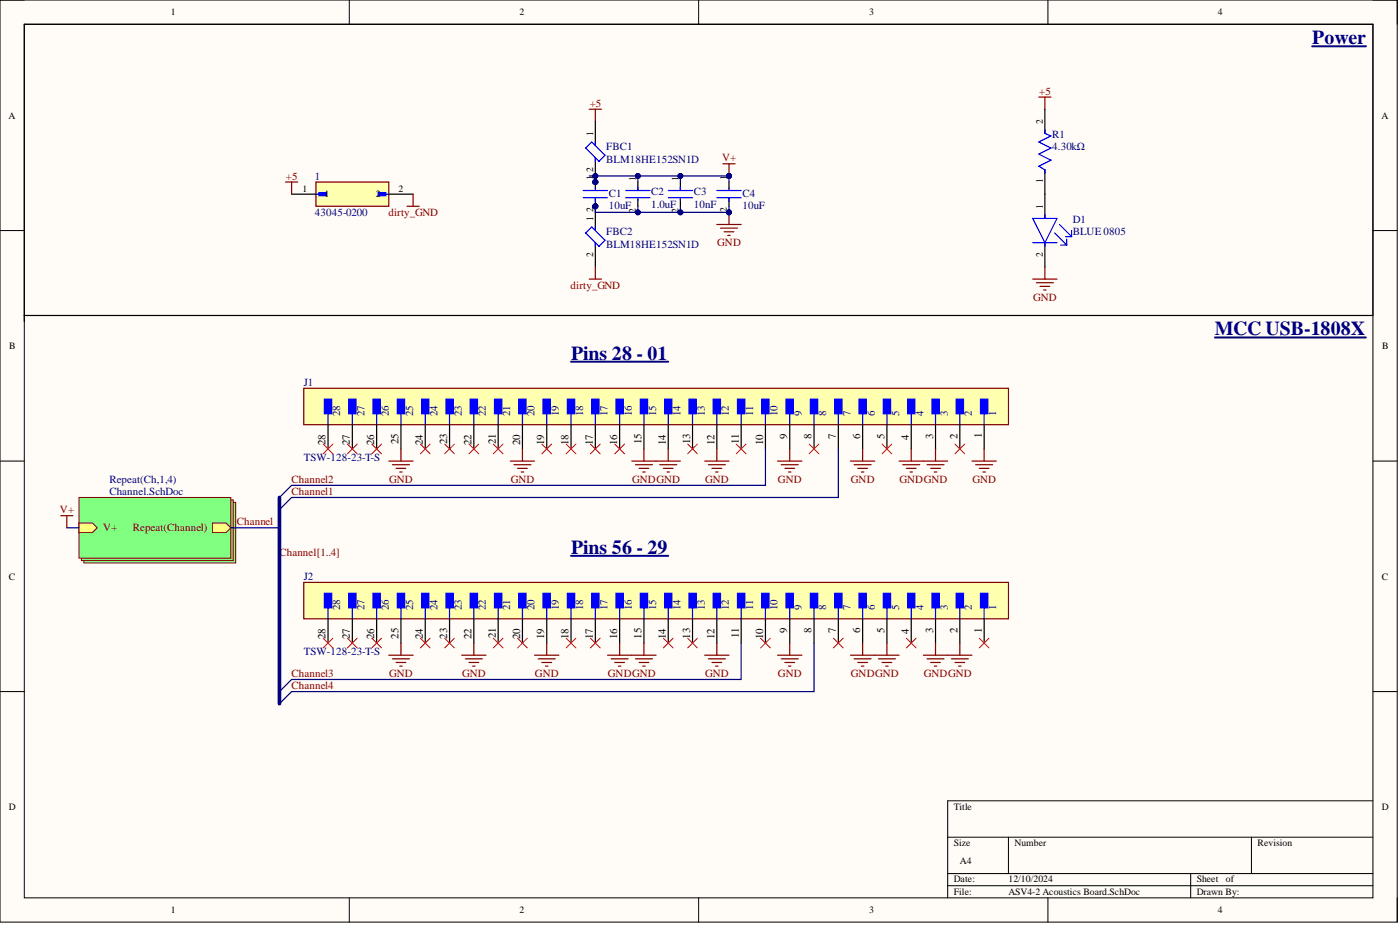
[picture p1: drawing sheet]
<svg xmlns="http://www.w3.org/2000/svg" width="292mm" height="193mm" viewBox="0 0 292 193" stroke-linecap="round" stroke-linejoin="round" font-family="sans-serif">
<defs><g id="words">
<g font-size="4.1" fill="#000080">
<text x="273.8" y="9.2">Power</text>
<text x="253.5" y="69.9">MCC USB-1808X</text>
<text x="119.1" y="75">Pins 28 - 01</text>
<text x="119.1" y="115.5">Pins 56 - 29</text>
</g>
<g font-size="2.3" fill="#800000">
<text x="123" y="22.3">+5</text>
<text x="216.8" y="19.7">+5</text>
<text x="150.7" y="33.7">V+</text>
<text x="59.7" y="37.5">+5</text>
<text x="81" y="45.1">dirty_GND</text>
<text x="149.6" y="51.4">GND</text>
<text x="119.1" y="60.2">dirty_GND</text>
<text x="215.6" y="62.8">GND</text>
<text x="60.8" y="100.7">Channel2</text>
<text x="81.2" y="100.7">GND</text>
<text x="106.6" y="100.7">GND</text>
<text x="131.9" y="100.7">GNDGND</text>
<text x="147.1" y="100.7">GND</text>
<text x="162.3" y="100.7">GND</text>
<text x="177.5" y="100.7">GND</text>
<text x="187.7" y="100.7">GNDGND</text>
<text x="202.9" y="100.7">GND</text>
<text x="12.5" y="107.1">V+</text>
<text x="60.8" y="103.3">Channel1</text>
<text x="21.5" y="110.9">V+</text>
<text x="27.7" y="110.9">Repeat(Channel)</text>
<text x="49.4" y="109.6">Channel</text>
<text x="58.3" y="115.9">Channel[1..4]</text>
<text x="60.8" y="141.2">Channel3</text>
<text x="60.8" y="143.8">Channel4</text>
<text x="81.2" y="141.2">GND</text>
<text x="96.4" y="141.2">GND</text>
<text x="111.6" y="141.2">GND</text>
<text x="126.8" y="141.2">GNDGND</text>
<text x="147.1" y="141.2">GND</text>
<text x="162.3" y="141.2">GND</text>
<text x="177.5" y="141.2">GNDGND</text>
<text x="192.7" y="141.2">GNDGND</text>
</g>
<g font-size="2.3" fill="#000080">
<text x="219.5" y="28.9">R1</text>
<text x="126.5" y="31.4">FBC1</text>
<text x="126.5" y="33.9">BLM18HE152SN1D</text>
<text x="219.5" y="31.4">4.30kΩ</text>
<text x="65.7" y="37.5">1</text>
<text x="127" y="41">C1</text>
<text x="135.9" y="40.8">C2</text>
<text x="144.7" y="40.8">C3</text>
<text x="154.9" y="41">C4</text>
<text x="65.7" y="45.1">43045-0200</text>
<text x="127" y="43.5">10uF</text>
<text x="135.9" y="43.3">1.0uF</text>
<text x="144.7" y="43.3">10nF</text>
<text x="154.9" y="43.5">10uF</text>
<text x="223.8" y="46.6">D1</text>
<text x="126.5" y="49.1">FBC2</text>
<text x="126.5" y="51.6">BLM18HE152SN1D</text>
<text x="223.8" y="49.1">BLUE 0805</text>
<text x="63.4" y="80.5">J1</text>
<text x="71" y="86.8" transform="rotate(-90 71 86.8)">28</text>
<text x="76" y="86.8" transform="rotate(-90 76 86.8)">27</text>
<text x="81.1" y="86.8" transform="rotate(-90 81.1 86.8)">26</text>
<text x="86.2" y="86.8" transform="rotate(-90 86.2 86.8)">25</text>
<text x="91.3" y="86.8" transform="rotate(-90 91.3 86.8)">24</text>
<text x="96.3" y="86.8" transform="rotate(-90 96.3 86.8)">23</text>
<text x="101.4" y="86.8" transform="rotate(-90 101.4 86.8)">22</text>
<text x="106.5" y="86.8" transform="rotate(-90 106.5 86.8)">21</text>
<text x="111.5" y="86.8" transform="rotate(-90 111.5 86.8)">20</text>
<text x="116.6" y="86.8" transform="rotate(-90 116.6 86.8)">19</text>
<text x="121.7" y="86.8" transform="rotate(-90 121.7 86.8)">18</text>
<text x="126.7" y="86.8" transform="rotate(-90 126.7 86.8)">17</text>
<text x="131.8" y="86.8" transform="rotate(-90 131.8 86.8)">16</text>
<text x="136.9" y="86.8" transform="rotate(-90 136.9 86.8)">15</text>
<text x="142" y="86.8" transform="rotate(-90 142 86.8)">14</text>
<text x="147" y="86.8" transform="rotate(-90 147 86.8)">13</text>
<text x="152.1" y="86.8" transform="rotate(-90 152.1 86.8)">12</text>
<text x="157.2" y="86.8" transform="rotate(-90 157.2 86.8)">11</text>
<text x="162.2" y="86.8" transform="rotate(-90 162.2 86.8)">10</text>
<text x="167.3" y="86.8" transform="rotate(-90 167.3 86.8)">9</text>
<text x="172.4" y="86.8" transform="rotate(-90 172.4 86.8)">8</text>
<text x="177.4" y="86.8" transform="rotate(-90 177.4 86.8)">7</text>
<text x="182.5" y="86.8" transform="rotate(-90 182.5 86.8)">6</text>
<text x="187.6" y="86.8" transform="rotate(-90 187.6 86.8)">5</text>
<text x="192.7" y="86.8" transform="rotate(-90 192.7 86.8)">4</text>
<text x="197.7" y="86.8" transform="rotate(-90 197.7 86.8)">3</text>
<text x="202.8" y="86.8" transform="rotate(-90 202.8 86.8)">2</text>
<text x="207.9" y="86.8" transform="rotate(-90 207.9 86.8)">1</text>
<text x="22.8" y="100.7">Repeat(Ch,1,4)</text>
<text x="63.4" y="96.2">TSW-128-23-T-S</text>
<text x="22.8" y="103.3">Channel.SchDoc</text>
<text x="63.4" y="121">J2</text>
<text x="71" y="127.3" transform="rotate(-90 71 127.3)">28</text>
<text x="76" y="127.3" transform="rotate(-90 76 127.3)">27</text>
<text x="81.1" y="127.3" transform="rotate(-90 81.1 127.3)">26</text>
<text x="86.2" y="127.3" transform="rotate(-90 86.2 127.3)">25</text>
<text x="91.3" y="127.3" transform="rotate(-90 91.3 127.3)">24</text>
<text x="96.3" y="127.3" transform="rotate(-90 96.3 127.3)">23</text>
<text x="101.4" y="127.3" transform="rotate(-90 101.4 127.3)">22</text>
<text x="106.5" y="127.3" transform="rotate(-90 106.5 127.3)">21</text>
<text x="111.5" y="127.3" transform="rotate(-90 111.5 127.3)">20</text>
<text x="116.6" y="127.3" transform="rotate(-90 116.6 127.3)">19</text>
<text x="121.7" y="127.3" transform="rotate(-90 121.7 127.3)">18</text>
<text x="126.7" y="127.3" transform="rotate(-90 126.7 127.3)">17</text>
<text x="131.8" y="127.3" transform="rotate(-90 131.8 127.3)">16</text>
<text x="136.9" y="127.3" transform="rotate(-90 136.9 127.3)">15</text>
<text x="142" y="127.3" transform="rotate(-90 142 127.3)">14</text>
<text x="147" y="127.3" transform="rotate(-90 147 127.3)">13</text>
<text x="152.1" y="127.3" transform="rotate(-90 152.1 127.3)">12</text>
<text x="157.2" y="127.3" transform="rotate(-90 157.2 127.3)">11</text>
<text x="162.2" y="127.3" transform="rotate(-90 162.2 127.3)">10</text>
<text x="167.3" y="127.3" transform="rotate(-90 167.3 127.3)">9</text>
<text x="172.4" y="127.3" transform="rotate(-90 172.4 127.3)">8</text>
<text x="177.4" y="127.3" transform="rotate(-90 177.4 127.3)">7</text>
<text x="182.5" y="127.3" transform="rotate(-90 182.5 127.3)">6</text>
<text x="187.6" y="127.3" transform="rotate(-90 187.6 127.3)">5</text>
<text x="192.7" y="127.3" transform="rotate(-90 192.7 127.3)">4</text>
<text x="197.7" y="127.3" transform="rotate(-90 197.7 127.3)">3</text>
<text x="202.8" y="127.3" transform="rotate(-90 202.8 127.3)">2</text>
<text x="207.9" y="127.3" transform="rotate(-90 207.9 127.3)">1</text>
<text x="63.4" y="136.7">TSW-128-23-T-S</text>
</g>
<g font-size="2.3">
<text x="67.9" y="92.8" transform="rotate(-90 67.9 92.8)">28</text>
<text x="73" y="92.8" transform="rotate(-90 73 92.8)">27</text>
<text x="78.1" y="92.8" transform="rotate(-90 78.1 92.8)">26</text>
<text x="83.1" y="92.7" transform="rotate(-90 83.1 92.7)">25</text>
<text x="88.2" y="92.8" transform="rotate(-90 88.2 92.8)">24</text>
<text x="93.3" y="92.7" transform="rotate(-90 93.3 92.7)">23</text>
<text x="98.4" y="92.8" transform="rotate(-90 98.4 92.8)">22</text>
<text x="103.4" y="92.6" transform="rotate(-90 103.4 92.6)">21</text>
<text x="108.5" y="92.8" transform="rotate(-90 108.5 92.8)">20</text>
<text x="113.6" y="92.8" transform="rotate(-90 113.6 92.8)">19</text>
<text x="118.6" y="92.8" transform="rotate(-90 118.6 92.8)">18</text>
<text x="123.7" y="92.8" transform="rotate(-90 123.7 92.8)">17</text>
<text x="128.8" y="92.8" transform="rotate(-90 128.8 92.8)">16</text>
<text x="133.8" y="92.7" transform="rotate(-90 133.8 92.7)">15</text>
<text x="138.9" y="92.8" transform="rotate(-90 138.9 92.8)">14</text>
<text x="144" y="92.7" transform="rotate(-90 144 92.7)">13</text>
<text x="149.1" y="92.8" transform="rotate(-90 149.1 92.8)">12</text>
<text x="154.1" y="92.6" transform="rotate(-90 154.1 92.6)">11</text>
<text x="159.2" y="92.8" transform="rotate(-90 159.2 92.8)">10</text>
<text x="164.3" y="91.6" transform="rotate(-90 164.3 91.6)">9</text>
<text x="169.3" y="91.6" transform="rotate(-90 169.3 91.6)">8</text>
<text x="174.4" y="91.6" transform="rotate(-90 174.4 91.6)">7</text>
<text x="179.5" y="91.6" transform="rotate(-90 179.5 91.6)">6</text>
<text x="184.5" y="91.6" transform="rotate(-90 184.5 91.6)">5</text>
<text x="189.6" y="91.7" transform="rotate(-90 189.6 91.7)">4</text>
<text x="194.7" y="91.5" transform="rotate(-90 194.7 91.5)">3</text>
<text x="199.8" y="91.6" transform="rotate(-90 199.8 91.6)">2</text>
<text x="204.8" y="91.5" transform="rotate(-90 204.8 91.5)">1</text>
<text x="204.8" y="132" transform="rotate(-90 204.8 132)">1</text>
<text x="67.9" y="133.3" transform="rotate(-90 67.9 133.3)">28</text>
<text x="73" y="133.3" transform="rotate(-90 73 133.3)">27</text>
<text x="78.1" y="133.3" transform="rotate(-90 78.1 133.3)">26</text>
<text x="83.1" y="133.2" transform="rotate(-90 83.1 133.2)">25</text>
<text x="88.2" y="133.3" transform="rotate(-90 88.2 133.3)">24</text>
<text x="93.3" y="133.2" transform="rotate(-90 93.3 133.2)">23</text>
<text x="98.4" y="133.3" transform="rotate(-90 98.4 133.3)">22</text>
<text x="103.4" y="133.1" transform="rotate(-90 103.4 133.1)">21</text>
<text x="108.5" y="133.3" transform="rotate(-90 108.5 133.3)">20</text>
<text x="113.6" y="133.3" transform="rotate(-90 113.6 133.3)">19</text>
<text x="118.6" y="133.3" transform="rotate(-90 118.6 133.3)">18</text>
<text x="123.7" y="133.3" transform="rotate(-90 123.7 133.3)">17</text>
<text x="128.8" y="133.3" transform="rotate(-90 128.8 133.3)">16</text>
<text x="133.8" y="133.2" transform="rotate(-90 133.8 133.2)">15</text>
<text x="138.9" y="133.3" transform="rotate(-90 138.9 133.3)">14</text>
<text x="144" y="133.2" transform="rotate(-90 144 133.2)">13</text>
<text x="149.1" y="133.3" transform="rotate(-90 149.1 133.3)">12</text>
<text x="154.1" y="133.1" transform="rotate(-90 154.1 133.1)">11</text>
<text x="159.2" y="133.3" transform="rotate(-90 159.2 133.3)">10</text>
<text x="164.3" y="132.1" transform="rotate(-90 164.3 132.1)">9</text>
<text x="169.3" y="132.1" transform="rotate(-90 169.3 132.1)">8</text>
<text x="174.4" y="132.1" transform="rotate(-90 174.4 132.1)">7</text>
<text x="179.5" y="132.1" transform="rotate(-90 179.5 132.1)">6</text>
<text x="184.5" y="132.1" transform="rotate(-90 184.5 132.1)">5</text>
<text x="189.6" y="132.2" transform="rotate(-90 189.6 132.2)">4</text>
<text x="194.7" y="132" transform="rotate(-90 194.7 132)">3</text>
<text x="199.8" y="132.1" transform="rotate(-90 199.8 132.1)">2</text>
</g>
<g font-size="2">
<text x="35.7" y="3.2">1</text>
<text x="108.4" y="3.2">2</text>
<text x="181.3" y="3.2">3</text>
<text x="254.1" y="3.2">4</text>
<text x="1.8" y="24.7">A</text>
<text x="123.8" y="28.4" transform="rotate(-90 123.8 28.4)">1</text>
<text x="217.6" y="25.8" transform="rotate(-90 217.6 25.8)">2</text>
<text x="288.2" y="24.7">A</text>
<text x="123.8" y="35.9" transform="rotate(-90 123.8 35.9)">2</text>
<text x="63.1" y="40.1">1</text>
<text x="67.7" y="41.2">1</text>
<text x="78.4" y="41.2">2</text>
<text x="83.1" y="40.1">2</text>
<text x="123.8" y="37.5" transform="rotate(-90 123.8 37.5)">1</text>
<text x="132.7" y="37.7" transform="rotate(-90 132.7 37.7)">1</text>
<text x="141.5" y="37.7" transform="rotate(-90 141.5 37.7)">1</text>
<text x="151.7" y="37.5" transform="rotate(-90 151.7 37.5)">1</text>
<text x="217.6" y="38.2" transform="rotate(-90 217.6 38.2)">1</text>
<text x="123.8" y="46.1" transform="rotate(-90 123.8 46.1)">1</text>
<text x="123.8" y="44.2" transform="rotate(-90 123.8 44.2)">2</text>
<text x="132.7" y="44.5" transform="rotate(-90 132.7 44.5)">2</text>
<text x="141.5" y="44.5" transform="rotate(-90 141.5 44.5)">2</text>
<text x="151.7" y="44.2" transform="rotate(-90 151.7 44.2)">2</text>
<text x="217.6" y="43.5" transform="rotate(-90 217.6 43.5)">1</text>
<text x="123.8" y="53.6" transform="rotate(-90 123.8 53.6)">2</text>
<text x="217.6" y="53.6" transform="rotate(-90 217.6 53.6)">2</text>
<text x="1.9" y="72.8">B</text>
<text x="288.4" y="72.8">B</text>
<text x="1.9" y="120.9">C</text>
<text x="288.3" y="120.9">C</text>
<text x="1.9" y="169">D</text>
<text x="199" y="168.9">Title</text>
<text x="288.3" y="169">D</text>
<text x="199" y="176.5">Size</text>
<text x="211.7" y="176.5">Number</text>
<text x="262.4" y="176.5">Revision</text>
<text x="199" y="184.1">Date:</text>
<text x="200.3" y="180.3">A4</text>
<text x="210.4" y="184.1">12/10/2024</text>
<text x="249.7" y="184.1">Sheet</text>
<text x="255.8" y="184.1">of</text>
<text x="35.7" y="190.5">1</text>
<text x="108.4" y="190.5">2</text>
<text x="181.3" y="190.5">3</text>
<text x="199" y="186.6">File:</text>
<text x="210.4" y="186.6">ASV4-2 Acoustics Board.SchDoc</text>
<text x="249.7" y="186.6">Drawn By:</text>
<text x="254.1" y="190.5">4</text>
</g>
</g></defs>
<path d="M0 0h291.5v192.4h-291.5z" fill-rule="evenodd" fill="#fffcf8"/>
<path d="M0 0h291.5v192.4h-291.5z" fill="none" stroke="#000" stroke-width=".21"/>
<path d="M5.1 5.1h281.4v182.2h-281.4z" fill-rule="evenodd" fill="#fffcf8"/>
<g fill="none" stroke="#000" stroke-width=".21">
<path d="M0 0h5.1M5.1 5.1h281.4v182.2h-281.4zM72.9 0v5.1M145.8 0v5.1M218.6 0v5.1M286.5 0h5v5.1M0 48.1h5.1M286.5 48.1h5M0 96.2h5.1M286.5 96.2h5M0 144.3h5.1M286.5 144.3h5"/>
<path d="M197.7 174.7h88.8M210.4 174.7v7.5M261.1 174.7v7.5M286.5 167.1h-88.8v20.2M72.9 187.3v5.1M145.8 187.3v5.1M197.7 182.2h88.8M197.7 184.8h88.8M218.6 187.3v5.1M248.4 182.2v5.1M291.5 187.3v5.1"/>
</g>
<path d="M17.5 104.8h31.7v12.6h-31.7z" fill-rule="evenodd" fill="#80ff80"/>
<path d="M17.5 104.8h31.7v12.6h-31.7z" fill="none" stroke="#800000" stroke-width=".21"/>
<path d="M17 104.3h31.7v12.6h-31.7z" fill-rule="evenodd" fill="#80ff80"/>
<path d="M17 104.3h31.7v12.6h-31.7z" fill="none" stroke="#800000" stroke-width=".21"/>
<path d="M16.5 103.8h31.7v12.6h-31.7z" fill-rule="evenodd" fill="#80ff80"/>
<path d="M16.5 103.8h31.7v12.6h-31.7z" fill="none" stroke="#800000" stroke-width=".21"/>
<path d="M44.4 109.1h2.8l1 1-1 1h-2.8z" fill-rule="evenodd" fill="#ffff80"/>
<path d="M44.4 109.1h2.8l1 1-1 1h-2.8z" fill="none" stroke="#800000" stroke-width=".21"/>
<path d="M16.5 109.1h2.8l1 1-1 1h-2.8z" fill-rule="evenodd" fill="#ffff80"/>
<path d="M16.5 109.1h2.8l1 1-1 1h-2.8z" fill="none" stroke="#800000" stroke-width=".21"/>
<path d="M63.4 81h147v7.6h-147z" fill-rule="evenodd" fill="#ffffb0"/>
<path d="M63.4 81h147v7.6h-147z" fill="none" stroke="#800000" stroke-width=".25"/>
<path d="M204.6 83.3h1.5v3h-1.5z" fill-rule="evenodd" fill="#00f"/>
<path d="M204.6 83.3h1.5v3h-1.5zM205.3 85.6v3" fill="none" stroke="#00f" stroke-width=".25"/>
<path d="M199.5 83.3h1.5v3h-1.5z" fill-rule="evenodd" fill="#00f"/>
<path d="M199.5 83.3h1.5v3h-1.5zM200.3 85.6v3" fill="none" stroke="#00f" stroke-width=".25"/>
<path d="M194.4 83.3h1.6v3h-1.6z" fill-rule="evenodd" fill="#00f"/>
<path d="M194.4 83.3h1.6v3h-1.6zM195.2 85.6v3" fill="none" stroke="#00f" stroke-width=".25"/>
<path d="M189.4 83.3h1.5v3h-1.5z" fill-rule="evenodd" fill="#00f"/>
<path d="M189.4 83.3h1.5v3h-1.5zM190.1 85.6v3" fill="none" stroke="#00f" stroke-width=".25"/>
<path d="M184.3 83.3h1.5v3h-1.5z" fill-rule="evenodd" fill="#00f"/>
<path d="M184.3 83.3h1.5v3h-1.5zM185.1 85.6v3" fill="none" stroke="#00f" stroke-width=".25"/>
<path d="M179.2 83.3h1.5v3h-1.5z" fill-rule="evenodd" fill="#00f"/>
<path d="M179.2 83.3h1.5v3h-1.5zM180 85.6v3" fill="none" stroke="#00f" stroke-width=".25"/>
<path d="M174.2 83.3h1.5v3h-1.5z" fill-rule="evenodd" fill="#00f"/>
<path d="M174.2 83.3h1.5v3h-1.5zM174.9 85.6v3" fill="none" stroke="#00f" stroke-width=".25"/>
<path d="M169.1 83.3h1.5v3h-1.5z" fill-rule="evenodd" fill="#00f"/>
<path d="M169.1 83.3h1.5v3h-1.5zM169.8 85.6v3" fill="none" stroke="#00f" stroke-width=".25"/>
<path d="M164 83.3h1.5v3h-1.5z" fill-rule="evenodd" fill="#00f"/>
<path d="M164 83.3h1.5v3h-1.5zM164.8 85.6v3" fill="none" stroke="#00f" stroke-width=".25"/>
<path d="M158.9 83.3h1.6v3h-1.6z" fill-rule="evenodd" fill="#00f"/>
<path d="M158.9 83.3h1.6v3h-1.6zM159.7 85.6v3" fill="none" stroke="#00f" stroke-width=".25"/>
<path d="M153.9 83.3h1.5v3h-1.5z" fill-rule="evenodd" fill="#00f"/>
<path d="M153.9 83.3h1.5v3h-1.5zM154.6 85.6v3" fill="none" stroke="#00f" stroke-width=".25"/>
<path d="M148.8 83.3h1.5v3h-1.5z" fill-rule="evenodd" fill="#00f"/>
<path d="M148.8 83.3h1.5v3h-1.5zM149.6 85.6v3" fill="none" stroke="#00f" stroke-width=".25"/>
<path d="M143.7 83.3h1.6v3h-1.6z" fill-rule="evenodd" fill="#00f"/>
<path d="M143.7 83.3h1.6v3h-1.6zM144.5 85.6v3" fill="none" stroke="#00f" stroke-width=".25"/>
<path d="M138.7 83.3h1.5v3h-1.5z" fill-rule="evenodd" fill="#00f"/>
<path d="M138.7 83.3h1.5v3h-1.5zM139.4 85.6v3" fill="none" stroke="#00f" stroke-width=".25"/>
<path d="M133.6 83.3h1.5v3h-1.5z" fill-rule="evenodd" fill="#00f"/>
<path d="M133.6 83.3h1.5v3h-1.5zM134.4 85.6v3" fill="none" stroke="#00f" stroke-width=".25"/>
<path d="M128.5 83.3h1.5v3h-1.5z" fill-rule="evenodd" fill="#00f"/>
<path d="M128.5 83.3h1.5v3h-1.5zM129.3 85.6v3" fill="none" stroke="#00f" stroke-width=".25"/>
<path d="M123.5 83.3h1.5v3h-1.5z" fill-rule="evenodd" fill="#00f"/>
<path d="M123.5 83.3h1.5v3h-1.5zM124.2 85.6v3" fill="none" stroke="#00f" stroke-width=".25"/>
<path d="M118.4 83.3h1.5v3h-1.5z" fill-rule="evenodd" fill="#00f"/>
<path d="M118.4 83.3h1.5v3h-1.5zM119.1 85.6v3" fill="none" stroke="#00f" stroke-width=".25"/>
<path d="M113.3 83.3h1.5v3h-1.5z" fill-rule="evenodd" fill="#00f"/>
<path d="M113.3 83.3h1.5v3h-1.5zM114.1 85.6v3" fill="none" stroke="#00f" stroke-width=".25"/>
<path d="M108.2 83.3h1.6v3h-1.6z" fill-rule="evenodd" fill="#00f"/>
<path d="M108.2 83.3h1.6v3h-1.6zM109 85.6v3" fill="none" stroke="#00f" stroke-width=".25"/>
<path d="M103.2 83.3h1.5v3h-1.5z" fill-rule="evenodd" fill="#00f"/>
<path d="M103.2 83.3h1.5v3h-1.5zM103.9 85.6v3" fill="none" stroke="#00f" stroke-width=".25"/>
<path d="M98.1 83.3h1.5v3h-1.5z" fill-rule="evenodd" fill="#00f"/>
<path d="M98.1 83.3h1.5v3h-1.5zM98.9 85.6v3" fill="none" stroke="#00f" stroke-width=".25"/>
<path d="M93 83.3h1.6v3h-1.6z" fill-rule="evenodd" fill="#00f"/>
<path d="M93 83.3h1.6v3h-1.6zM93.8 85.6v3" fill="none" stroke="#00f" stroke-width=".25"/>
<path d="M88 83.3h1.5v3h-1.5z" fill-rule="evenodd" fill="#00f"/>
<path d="M88 83.3h1.5v3h-1.5zM88.7 85.6v3" fill="none" stroke="#00f" stroke-width=".25"/>
<path d="M82.9 83.3h1.5v3h-1.5z" fill-rule="evenodd" fill="#00f"/>
<path d="M82.9 83.3h1.5v3h-1.5zM83.7 85.6v3" fill="none" stroke="#00f" stroke-width=".25"/>
<path d="M77.8 83.3h1.5v3h-1.5z" fill-rule="evenodd" fill="#00f"/>
<path d="M77.8 83.3h1.5v3h-1.5zM78.6 85.6v3" fill="none" stroke="#00f" stroke-width=".25"/>
<path d="M72.8 83.3h1.5v3h-1.5z" fill-rule="evenodd" fill="#00f"/>
<path d="M72.8 83.3h1.5v3h-1.5zM73.5 85.6v3" fill="none" stroke="#00f" stroke-width=".25"/>
<path d="M67.7 83.3h1.5v3h-1.5z" fill-rule="evenodd" fill="#00f"/>
<path d="M67.7 83.3h1.5v3h-1.5zM68.4 85.6v3" fill="none" stroke="#00f" stroke-width=".25"/>
<g fill="none" stroke="#000" stroke-width=".25">
<path d="M68.4 88.6v5.1M73.5 88.6v5.1M78.6 88.6v5.1M83.7 88.6v5.1M88.7 88.6v5.1M93.8 88.6v5.1M98.9 88.6v5.1M103.9 88.6v5.1M109 88.6v5.1M114.1 88.6v5.1M119.1 88.6v5.1M124.2 88.6v5.1"/>
<path d="M129.3 88.6v5.1M134.4 88.6v5.1M139.4 88.6v5.1M144.5 88.6v5.1M149.6 88.6v5.1M154.6 88.6v5.1M159.7 88.6v5.1M164.8 88.6v5.1M169.8 88.6v5.1M174.9 88.6v5.1M180 88.6v5.1M185.1 88.6v5.1"/>
<path d="M190.1 88.6v5.1M195.2 88.6v5.1M200.3 88.6v5.1M205.3 88.6v5.1"/>
</g>
<path d="M63.4 121.5h147v7.6h-147z" fill-rule="evenodd" fill="#ffffb0"/>
<path d="M63.4 121.5h147v7.6h-147z" fill="none" stroke="#800000" stroke-width=".25"/>
<path d="M204.6 123.8h1.5v3h-1.5z" fill-rule="evenodd" fill="#00f"/>
<path d="M204.6 123.8h1.5v3h-1.5zM205.3 126.1v3" fill="none" stroke="#00f" stroke-width=".25"/>
<path d="M199.5 123.8h1.5v3h-1.5z" fill-rule="evenodd" fill="#00f"/>
<path d="M199.5 123.8h1.5v3h-1.5zM200.3 126.1v3" fill="none" stroke="#00f" stroke-width=".25"/>
<path d="M194.4 123.8h1.6v3h-1.6z" fill-rule="evenodd" fill="#00f"/>
<path d="M194.4 123.8h1.6v3h-1.6zM195.2 126.1v3" fill="none" stroke="#00f" stroke-width=".25"/>
<path d="M189.4 123.8h1.5v3h-1.5z" fill-rule="evenodd" fill="#00f"/>
<path d="M189.4 123.8h1.5v3h-1.5zM190.1 126.1v3" fill="none" stroke="#00f" stroke-width=".25"/>
<path d="M184.3 123.8h1.5v3h-1.5z" fill-rule="evenodd" fill="#00f"/>
<path d="M184.3 123.8h1.5v3h-1.5zM185.1 126.1v3" fill="none" stroke="#00f" stroke-width=".25"/>
<path d="M179.2 123.8h1.5v3h-1.5z" fill-rule="evenodd" fill="#00f"/>
<path d="M179.2 123.8h1.5v3h-1.5zM180 126.1v3" fill="none" stroke="#00f" stroke-width=".25"/>
<path d="M174.2 123.8h1.5v3h-1.5z" fill-rule="evenodd" fill="#00f"/>
<path d="M174.2 123.8h1.5v3h-1.5zM174.9 126.1v3" fill="none" stroke="#00f" stroke-width=".25"/>
<path d="M169.1 123.8h1.5v3h-1.5z" fill-rule="evenodd" fill="#00f"/>
<path d="M169.1 123.8h1.5v3h-1.5zM169.8 126.1v3" fill="none" stroke="#00f" stroke-width=".25"/>
<path d="M164 123.8h1.5v3h-1.5z" fill-rule="evenodd" fill="#00f"/>
<path d="M164 123.8h1.5v3h-1.5zM164.8 126.1v3" fill="none" stroke="#00f" stroke-width=".25"/>
<path d="M158.9 123.8h1.6v3h-1.6z" fill-rule="evenodd" fill="#00f"/>
<path d="M158.9 123.8h1.6v3h-1.6zM159.7 126.1v3" fill="none" stroke="#00f" stroke-width=".25"/>
<path d="M153.9 123.8h1.5v3h-1.5z" fill-rule="evenodd" fill="#00f"/>
<path d="M153.9 123.8h1.5v3h-1.5zM154.6 126.1v3" fill="none" stroke="#00f" stroke-width=".25"/>
<path d="M148.8 123.8h1.5v3h-1.5z" fill-rule="evenodd" fill="#00f"/>
<path d="M148.8 123.8h1.5v3h-1.5zM149.6 126.1v3" fill="none" stroke="#00f" stroke-width=".25"/>
<path d="M143.7 123.8h1.6v3h-1.6z" fill-rule="evenodd" fill="#00f"/>
<path d="M143.7 123.8h1.6v3h-1.6zM144.5 126.1v3" fill="none" stroke="#00f" stroke-width=".25"/>
<path d="M138.7 123.8h1.5v3h-1.5z" fill-rule="evenodd" fill="#00f"/>
<path d="M138.7 123.8h1.5v3h-1.5zM139.4 126.1v3" fill="none" stroke="#00f" stroke-width=".25"/>
<path d="M133.6 123.8h1.5v3h-1.5z" fill-rule="evenodd" fill="#00f"/>
<path d="M133.6 123.8h1.5v3h-1.5zM134.4 126.1v3" fill="none" stroke="#00f" stroke-width=".25"/>
<path d="M128.5 123.8h1.5v3h-1.5z" fill-rule="evenodd" fill="#00f"/>
<path d="M128.5 123.8h1.5v3h-1.5zM129.3 126.1v3" fill="none" stroke="#00f" stroke-width=".25"/>
<path d="M123.5 123.8h1.5v3h-1.5z" fill-rule="evenodd" fill="#00f"/>
<path d="M123.5 123.8h1.5v3h-1.5zM124.2 126.1v3" fill="none" stroke="#00f" stroke-width=".25"/>
<path d="M118.4 123.8h1.5v3h-1.5z" fill-rule="evenodd" fill="#00f"/>
<path d="M118.4 123.8h1.5v3h-1.5zM119.1 126.1v3" fill="none" stroke="#00f" stroke-width=".25"/>
<path d="M113.3 123.8h1.5v3h-1.5z" fill-rule="evenodd" fill="#00f"/>
<path d="M113.3 123.8h1.5v3h-1.5zM114.1 126.1v3" fill="none" stroke="#00f" stroke-width=".25"/>
<path d="M108.2 123.8h1.6v3h-1.6z" fill-rule="evenodd" fill="#00f"/>
<path d="M108.2 123.8h1.6v3h-1.6zM109 126.1v3" fill="none" stroke="#00f" stroke-width=".25"/>
<path d="M103.2 123.8h1.5v3h-1.5z" fill-rule="evenodd" fill="#00f"/>
<path d="M103.2 123.8h1.5v3h-1.5zM103.9 126.1v3" fill="none" stroke="#00f" stroke-width=".25"/>
<path d="M98.1 123.8h1.5v3h-1.5z" fill-rule="evenodd" fill="#00f"/>
<path d="M98.1 123.8h1.5v3h-1.5zM98.9 126.1v3" fill="none" stroke="#00f" stroke-width=".25"/>
<path d="M93 123.8h1.6v3h-1.6z" fill-rule="evenodd" fill="#00f"/>
<path d="M93 123.8h1.6v3h-1.6zM93.8 126.1v3" fill="none" stroke="#00f" stroke-width=".25"/>
<path d="M88 123.8h1.5v3h-1.5z" fill-rule="evenodd" fill="#00f"/>
<path d="M88 123.8h1.5v3h-1.5zM88.7 126.1v3" fill="none" stroke="#00f" stroke-width=".25"/>
<path d="M82.9 123.8h1.5v3h-1.5z" fill-rule="evenodd" fill="#00f"/>
<path d="M82.9 123.8h1.5v3h-1.5zM83.7 126.1v3" fill="none" stroke="#00f" stroke-width=".25"/>
<path d="M77.8 123.8h1.5v3h-1.5z" fill-rule="evenodd" fill="#00f"/>
<path d="M77.8 123.8h1.5v3h-1.5zM78.6 126.1v3" fill="none" stroke="#00f" stroke-width=".25"/>
<path d="M72.8 123.8h1.5v3h-1.5z" fill-rule="evenodd" fill="#00f"/>
<path d="M72.8 123.8h1.5v3h-1.5zM73.5 126.1v3" fill="none" stroke="#00f" stroke-width=".25"/>
<path d="M67.7 123.8h1.5v3h-1.5z" fill-rule="evenodd" fill="#00f"/>
<path d="M215.5 45.6h5l-2.5 5zM215.5 50.6h5M218 44.8v.8M218 50.6v.8M220 48.6l2.6 2.5M221 46.8l2.6 2.6M221.3 51.1h1.3M222.3 49.4h1.3M222.6 49.9v1.2M223.6 48.1v1.3M67.7 123.8h1.5v3h-1.5zM68.4 126.1v3" fill="none" stroke="#00f" stroke-width=".25"/>
<g fill="none" stroke="#000" stroke-width=".25">
<path d="M218 40.5v5.1M218 50.6v5.1M68.4 129.1v5.1M73.5 129.1v5.1M78.6 129.1v5.1M83.7 129.1v5.1M88.7 129.1v5.1M93.8 129.1v5.1M98.9 129.1v5.1M103.9 129.1v5.1M109 129.1v5.1M114.1 129.1v5.1"/>
<path d="M119.1 129.1v5.1M124.2 129.1v5.1M129.3 129.1v5.1M134.4 129.1v5.1M139.4 129.1v5.1M144.5 129.1v5.1M149.6 129.1v5.1M154.6 129.1v5.1M159.7 129.1v5.1M164.8 129.1v5.1M169.8 129.1v5.1M174.9 129.1v5.1"/>
<path d="M180 129.1v5.1M185.1 129.1v5.1M190.1 129.1v5.1M195.2 129.1v5.1M200.3 129.1v5.1M205.3 129.1v5.1"/>
</g>
<g fill="none" stroke="#f00" stroke-width=".21">
<path d="M67.4 92.6l2.1 2.1M69.5 92.6l-2.1 2.1M72.5 92.6l2 2.1M74.5 92.6l-2 2.1M77.6 92.6l2 2.1M79.6 92.6l-2 2.1M87.7 92.6l2 2.1M89.7 92.6l-2 2.1M92.8 92.6l2 2.1M94.8 92.6l-2 2.1M97.8 92.6l2.1 2.1M99.9 92.6l-2.1 2.1"/>
<path d="M102.9 92.6l2 2.1M104.9 92.6l-2 2.1M113.1 92.6l2 2.1M115.1 92.6l-2 2.1M118.1 92.6l2.1 2.1M120.2 92.6l-2.1 2.1M123.2 92.6l2 2.1M125.2 92.6l-2 2.1M128.3 92.6l2 2.1M130.3 92.6l-2 2.1M153.6 92.6l2 2.1M155.6 92.6l-2 2.1"/>
<path d="M168.8 92.6l2.1 2.1M170.9 92.6l-2.1 2.1M184 92.6l2.1 2.1M186.1 92.6l-2.1 2.1M199.2 92.6l2.1 2.1M201.3 92.6l-2.1 2.1M67.4 133.1l2.1 2.1M69.5 133.1l-2.1 2.1M72.5 133.1l2 2.1M74.5 133.1l-2 2.1M77.6 133.1l2 2.1M79.6 133.1l-2 2.1"/>
<path d="M87.7 133.1l2 2.1M89.7 133.1l-2 2.1M92.8 133.1l2 2.1M94.8 133.1l-2 2.1M102.9 133.1l2 2.1M104.9 133.1l-2 2.1M108 133.1l2 2.1M110 133.1l-2 2.1M118.1 133.1l2.1 2.1M120.2 133.1l-2.1 2.1M123.2 133.1l2 2.1M125.2 133.1l-2 2.1"/>
<path d="M138.4 133.1l2 2.1M140.4 133.1l-2 2.1M143.5 133.1l2 2.1M145.5 133.1l-2 2.1M158.7 133.1l2 2.1M160.7 133.1l-2 2.1M173.9 133.1l2 2.1M175.9 133.1l-2 2.1M189.1 133.1l2 2.1M191.1 133.1l-2 2.1M204.3 133.1l2 2.1M206.3 133.1l-2 2.1"/>
</g>
<g fill="none" stroke="#800000" stroke-width=".25">
<path d="M122.9 22.8h2.6M124.2 22.8v2.5M150.8 34.2h2.6M152.1 34.2v2.5M216.7 20.3h2.6M218 20.3v2.5M215.5 58.2h5M216.2 59h3.6M217 59.7h2M218 55.7v2.5M217.8 60.5h.5M81.1 96.2h5.1"/>
<path d="M81.9 96.9h3.5M82.6 97.7h2.1M83.4 98.5h.5M83.7 93.7v2.5M106.5 96.2h5M107.2 96.9h3.6M108 97.7h2M108.8 98.5h.5M109 93.7v2.5M131.8 96.2h10.2M132.6 96.9h3.5M133.3 97.7h2.1"/>
<path d="M134.1 98.5h.5M134.4 93.7v2.5M137.6 96.9h3.6M138.4 97.7h2M139.2 98.5h.5M139.4 93.7v2.5M147 96.2h5.1M147.8 96.9h3.5M148.5 97.7h2.1M149.3 98.5h.5M149.6 93.7v2.5M162.2 96.2h5.1"/>
<path d="M163 96.9h3.5M163.8 97.7h2M164.5 98.5h.5M164.8 93.7v2.5M177.4 96.2h5.1M178.2 96.9h3.6M179 97.7h2M179.7 98.5h.5M180 93.7v2.5M187.6 96.2h10.1M188.3 96.9h3.6M189.1 97.7h2"/>
<path d="M189.9 98.5h.5M190.1 93.7v2.5M193.4 96.9h3.6M194.2 97.7h2M194.9 98.5h.5M195.2 93.7v2.5M202.8 96.2h5.1M203.6 96.9h3.5M204.3 97.7h2M205.1 98.5h.5M205.3 93.7v2.5M81.1 136.7h5.1"/>
<path d="M81.9 137.4h3.5M82.6 138.2h2.1M83.4 139h.5M83.7 134.2v2.5M96.3 136.7h5.1M97.1 137.4h3.5M97.8 138.2h2.1M98.6 139h.5M98.9 134.2v2.5M111.5 136.7h5.1M112.3 137.4h3.5M113.1 138.2h2"/>
<path d="M113.8 139h.5M114.1 134.2v2.5M126.7 136.7h10.2M127.5 137.4h3.6M128.3 138.2h2M129 139h.5M129.3 134.2v2.5M132.6 137.4h3.5M133.3 138.2h2.1M134.1 139h.5M134.4 134.2v2.5M147 136.7h5.1"/>
<path d="M147.8 137.4h3.5M148.5 138.2h2.1M149.3 139h.5M149.6 134.2v2.5M162.2 136.7h5.1M163 137.4h3.5M163.8 138.2h2M164.5 139h.5M164.8 134.2v2.5M177.4 136.7h10.2M178.2 137.4h3.6M179 138.2h2"/>
<path d="M179.7 139h.5M180 134.2v2.5M183.3 137.4h3.5M184 138.2h2.1M184.8 139h.5M185.1 134.2v2.5M192.7 136.7h10.1M193.4 137.4h3.6M194.2 138.2h2M194.9 139h.5M195.2 134.2v2.5M198.5 137.4h3.5"/>
<path d="M199.2 138.2h2.1M200 139h.5M200.3 134.2v2.5"/>
</g>
<path d="M119.1 75.5h20.3M119.1 116h20.3" fill="none" stroke="#000080" stroke-width=".42"/>
<circle cx="152.1" cy="36.7" r=".51" fill="#000080"/>
<circle cx="152.1" cy="36.7" r=".51" fill="none" stroke="#000080" stroke-width=".21"/>
<path d="M12.7 107.6h2.5M13.9 107.6v2.5" fill="none" stroke="#800000" stroke-width=".25"/>
<path d="M218 22.8v5M218 35.4v5.1" fill="none" stroke="#000" stroke-width=".25"/>
<path d="M218 27.1v.7l1.3 .6-2.6 1.2 2.6 1.3-2.6 1.3 2.6 1.2-2.6 1.3 1.3 .7v.8" fill="none" stroke="#00f" stroke-width=".25"/>
<path d="M143.5 92.6l2 2.1M145.5 92.6l-2 2.1" fill="none" stroke="#f00" stroke-width=".21"/>
<path d="M60.8 101.3l-2.5 2.5M60.8 103.8l-2.5 2.5M60.8 144.3l-2.5 2.5" fill="none" stroke="#000080" stroke-width=".25"/>
<path d="M65.9 38h15.2v5h-15.2z" fill-rule="evenodd" fill="#ffffb0"/>
<path d="M65.9 38h15.2v5h-15.2z" fill="none" stroke="#800000" stroke-width=".25"/>
<path d="M66.5 40.2h1.6v.6h-1.6z" fill-rule="evenodd" fill="#00f"/>
<path d="M66.5 40.2h1.6v.6h-1.6z" fill="none" stroke="#00f" stroke-width=".25"/>
<path d="M78.9 40.2h1.6v.6h-1.6z" fill-rule="evenodd" fill="#00f"/>
<path d="M65.9 40.5h1.9M78.9 40.2h1.6v.6h-1.6zM79.2 40.5h1.9" fill="none" stroke="#00f" stroke-width=".25"/>
<path d="M60.8 40.5h5.1M81.1 40.5h5.1M5.1 65.8h281.4v-60.7h-281.4v62" fill="none" stroke="#000" stroke-width=".25"/>
<path d="M59.6 38h2.5M60.8 38v2.5" fill="none" stroke="#800000" stroke-width=".25"/>
<path d="M60.8 141.7l-2.5 2.6" fill="none" stroke="#000080" stroke-width=".25"/>
<path d="M273.8 9.7h11.2M253.5 70.4h31.5" fill="none" stroke="#000080" stroke-width=".42"/>
<circle cx="124.2" cy="38" r=".51" fill="#000080"/>
<circle cx="124.2" cy="38" r=".51" fill="none" stroke="#000080" stroke-width=".21"/>
<path d="M124.2 25.3v5.1M124.2 32.9v5.1" fill="none" stroke="#000" stroke-width=".25"/>
<circle cx="124.2" cy="38" r=".51" fill="#000080"/>
<circle cx="124.2" cy="38" r=".51" fill="none" stroke="#000080" stroke-width=".21"/>
<path d="M122.2 30.9l1.3-1.3 2.7 2.8-1.2 1.3zM124.2 29.6v.8M124.2 32.9v.8" fill="none" stroke="#00f" stroke-width=".25"/>
<circle cx="124.2" cy="43" r=".51" fill="#000080"/>
<circle cx="124.2" cy="43" r=".51" fill="none" stroke="#000080" stroke-width=".21"/>
<path d="M124.2 43v5.1" fill="none" stroke="#000" stroke-width=".25"/>
<circle cx="124.2" cy="43" r=".51" fill="#000080"/>
<circle cx="124.2" cy="43" r=".51" fill="none" stroke="#000080" stroke-width=".21"/>
<path d="M124.2 50.6v5.1" fill="none" stroke="#000" stroke-width=".25"/>
<path d="M122.2 48.6l1.3-1.3 2.7 2.8-1.2 1.3zM124.2 47.3v.8M124.2 50.6v.8" fill="none" stroke="#00f" stroke-width=".25"/>
<path d="M149.6 46.8h5M150.3 47.6h3.6M151.1 48.4h2M151.8 49.1h.6M152.1 44.3v2.5" fill="none" stroke="#800000" stroke-width=".25"/>
<circle cx="152.1" cy="44.3" r=".51" fill="#000080"/>
<circle cx="152.1" cy="44.3" r=".51" fill="none" stroke="#000080" stroke-width=".21"/>
<path d="M122.9 58.2h2.6M124.2 55.7v2.5" fill="none" stroke="#800000" stroke-width=".25"/>
<circle cx="124.2" cy="43" r=".51" fill="#000080"/>
<circle cx="124.2" cy="43" r=".51" fill="none" stroke="#000080" stroke-width=".21"/>
<circle cx="124.2" cy="38" r=".51" fill="#000080"/>
<circle cx="124.2" cy="38" r=".51" fill="none" stroke="#000080" stroke-width=".21"/>
<path d="M124.2 41.3v1.7" fill="none" stroke="#000" stroke-width=".25"/>
<circle cx="124.2" cy="43" r=".51" fill="#000080"/>
<circle cx="124.2" cy="43" r=".51" fill="none" stroke="#000080" stroke-width=".21"/>
<path d="M124.2 38v1.5" fill="none" stroke="#000" stroke-width=".25"/>
<circle cx="124.2" cy="38" r=".51" fill="#000080"/>
<circle cx="124.2" cy="38" r=".51" fill="none" stroke="#000080" stroke-width=".21"/>
<g fill="none" stroke="#00f" stroke-width=".25">
<path d="M121.7 39.7h5M124.2 39.2v.3M130.6 39.7h5M133.1 39v.7M139.4 39.7h5.1M142 39v.7M149.6 39.7h5M152.1 39.2v.3M121.7 41.3h5M124.2 41.3v.7M130.6 41.3h5M133.1 41.5v.3"/>
<path d="M139.4 41.3h5.1M142 41.5v.3M149.6 41.3h5M152.1 41.3v.7"/>
</g>
<path d="M133.1 38v1.7M142 38v1.7M152.1 38v1.5M133.1 41.5v1.5M142 41.5v1.5M152.1 41.3v1.7" fill="none" stroke="#000" stroke-width=".25"/>
<path d="M84.9 43h2.6M86.2 40.5v2.5" fill="none" stroke="#800000" stroke-width=".25"/>
<path d="M133.1 43v1.3M159.7 93.7v7.6h-98.9M174.9 93.7v10.1h-114.1M13.9 110.1h2.6M48.2 110.1h10.1M154.6 134.2v7.5h-93.8M169.8 134.2v10.1h-109" fill="none" stroke="#000080" stroke-width=".25"/>
<circle cx="133.1" cy="44.3" r=".51" fill="#000080"/>
<circle cx="133.1" cy="44.3" r=".51" fill="none" stroke="#000080" stroke-width=".21"/>
<path d="M142 43v1.3" fill="none" stroke="#000080" stroke-width=".25"/>
<circle cx="142" cy="44.3" r=".51" fill="#000080"/>
<circle cx="142" cy="44.3" r=".51" fill="none" stroke="#000080" stroke-width=".21"/>
<path d="M124.2 43v1.3h27.9" fill="none" stroke="#000080" stroke-width=".25"/>
<circle cx="124.2" cy="43" r=".51" fill="#000080"/>
<circle cx="124.2" cy="43" r=".51" fill="none" stroke="#000080" stroke-width=".21"/>
<circle cx="133.1" cy="44.3" r=".51" fill="#000080"/>
<circle cx="133.1" cy="44.3" r=".51" fill="none" stroke="#000080" stroke-width=".21"/>
<circle cx="142" cy="44.3" r=".51" fill="#000080"/>
<circle cx="142" cy="44.3" r=".51" fill="none" stroke="#000080" stroke-width=".21"/>
<circle cx="152.1" cy="44.3" r=".51" fill="#000080"/>
<circle cx="152.1" cy="44.3" r=".51" fill="none" stroke="#000080" stroke-width=".21"/>
<path d="M124.2 36.7v1.3" fill="none" stroke="#000080" stroke-width=".25"/>
<circle cx="124.2" cy="36.7" r=".51" fill="#000080"/>
<circle cx="124.2" cy="36.7" r=".51" fill="none" stroke="#000080" stroke-width=".21"/>
<circle cx="124.2" cy="38" r=".51" fill="#000080"/>
<circle cx="124.2" cy="38" r=".51" fill="none" stroke="#000080" stroke-width=".21"/>
<path d="M133.1 36.7v1.3" fill="none" stroke="#000080" stroke-width=".25"/>
<circle cx="133.1" cy="36.7" r=".51" fill="#000080"/>
<circle cx="133.1" cy="36.7" r=".51" fill="none" stroke="#000080" stroke-width=".21"/>
<path d="M142 36.7v1.3" fill="none" stroke="#000080" stroke-width=".25"/>
<circle cx="142" cy="36.7" r=".51" fill="#000080"/>
<circle cx="142" cy="36.7" r=".51" fill="none" stroke="#000080" stroke-width=".21"/>
<path d="M122.9 36.7h29.2" fill="none" stroke="#000080" stroke-width=".25"/>
<circle cx="124.2" cy="36.7" r=".51" fill="#000080"/>
<circle cx="124.2" cy="36.7" r=".51" fill="none" stroke="#000080" stroke-width=".21"/>
<circle cx="133.1" cy="36.7" r=".51" fill="#000080"/>
<circle cx="133.1" cy="36.7" r=".51" fill="none" stroke="#000080" stroke-width=".21"/>
<circle cx="142" cy="36.7" r=".51" fill="#000080"/>
<circle cx="142" cy="36.7" r=".51" fill="none" stroke="#000080" stroke-width=".21"/>
<circle cx="152.1" cy="36.7" r=".51" fill="#000080"/>
<circle cx="152.1" cy="36.7" r=".51" fill="none" stroke="#000080" stroke-width=".21"/>
<path d="M152.1 36.7v1.3" fill="none" stroke="#000080" stroke-width=".25"/>
<circle cx="152.1" cy="36.7" r=".51" fill="#000080"/>
<circle cx="152.1" cy="36.7" r=".51" fill="none" stroke="#000080" stroke-width=".21"/>
<path d="M152.1 43v1.3" fill="none" stroke="#000080" stroke-width=".25"/>
<circle cx="152.1" cy="44.3" r=".51" fill="#000080"/>
<circle cx="152.1" cy="44.3" r=".51" fill="none" stroke="#000080" stroke-width=".21"/>
<path d="M58.3 103.8v43" fill="none" stroke="#000080" stroke-width=".76"/>
<use href="#words"/>
</svg>
